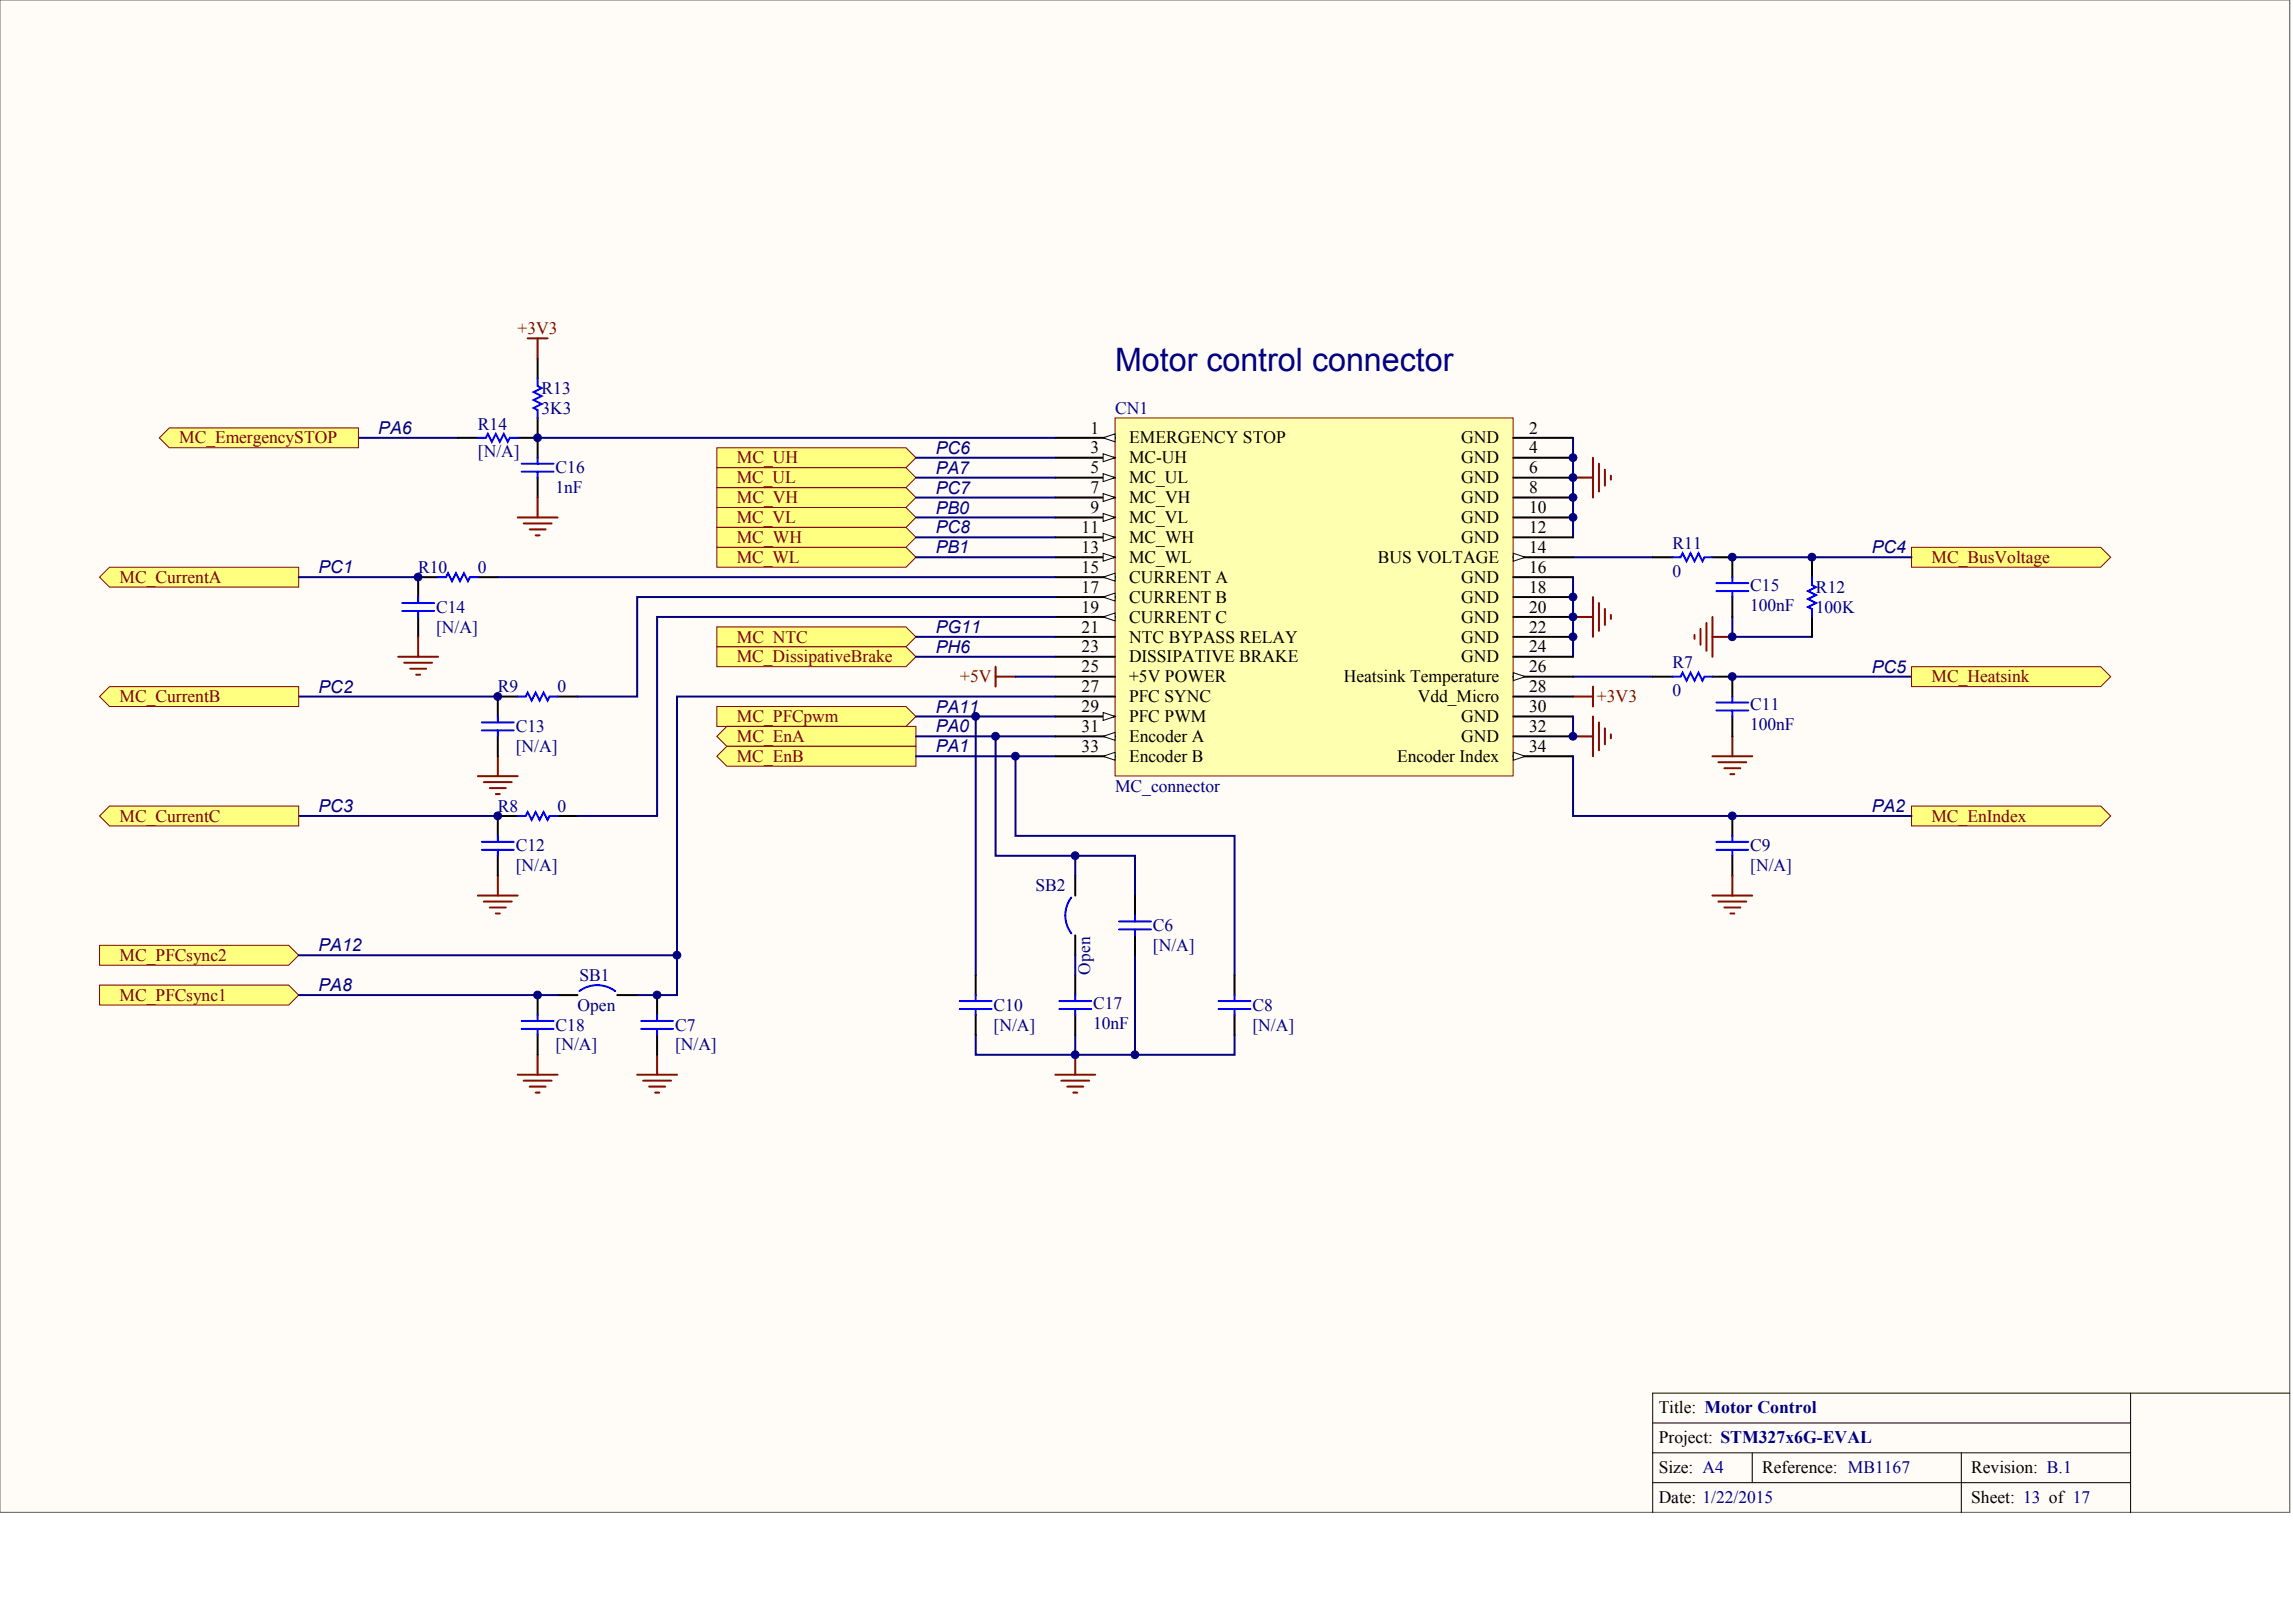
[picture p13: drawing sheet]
<svg xmlns="http://www.w3.org/2000/svg" width="840mm" height="594mm" viewBox="0 0 840 594" stroke-linecap="round" stroke-linejoin="round" font-family="sans-serif">
<defs><g id="words">
<text font-size="11.8" fill="#000080" x="408.3" y="136">Motor control connector</text>
<g font-size="6.5" fill="#000080">
<text x="138.5" y="158.9">PA6</text>
<text x="342.7" y="166.1">PC6</text>
<text x="342.7" y="173.4">PA7</text>
<text x="342.7" y="180.7">PC7</text>
<text x="342.7" y="188">PB0</text>
<text x="342.7" y="195.3">PC8</text>
<text x="342.7" y="202.6">PB1</text>
<text x="685.4" y="202.6">PC4</text>
<text x="116.7" y="209.8">PC1</text>
<text x="342.7" y="231.7">PG11</text>
<text x="342.7" y="239">PH6</text>
<text x="685.4" y="246.3">PC5</text>
<text x="116.7" y="253.6">PC2</text>
<text x="342.7" y="260.8">PA11</text>
<text x="342.7" y="268.1">PA0</text>
<text x="342.7" y="275.4">PA1</text>
<text x="116.7" y="297.3">PC3</text>
<text x="685.4" y="297.3">PA2</text>
<text x="116.7" y="348.3">PA12</text>
<text x="116.7" y="362.8">PA8</text>
</g>
<g font-size="6.4" fill="#800000">
<text x="189.5" y="122.3">+3V3</text>
<text x="65.6" y="162.3">MC_EmergencySTOP</text>
<text x="269.8" y="169.6">MC_UH</text>
<text x="269.8" y="176.9">MC_UL</text>
<text x="269.8" y="184.2">MC_VH</text>
<text x="269.8" y="191.5">MC_VL</text>
<text x="269.8" y="198.8">MC_WH</text>
<text x="269.8" y="206">MC_WL</text>
<text x="707.2" y="206">MC_BusVoltage</text>
<text x="43.7" y="213.3">MC_CurrentA</text>
<text x="269.8" y="235.2">MC_NTC</text>
<text x="269.8" y="242.5">MC_DissipativeBrake</text>
<text x="351.6" y="249.8">+5V</text>
<text x="707.2" y="249.8">MC_Heatsink</text>
<text x="43.7" y="257">MC_CurrentB</text>
<text x="584.7" y="257">+3V3</text>
<text x="269.8" y="264.3">MC_PFCpwm</text>
<text x="269.8" y="271.6">MC_EnA</text>
<text x="269.8" y="278.9">MC_EnB</text>
<text x="43.7" y="300.7">MC_CurrentC</text>
<text x="707.2" y="300.7">MC_EnIndex</text>
<text x="43.7" y="351.7">MC_PFCsync2</text>
<text x="43.7" y="366.3">MC_PFCsync1</text>
</g>
<g font-size="6.4" fill="#000080">
<text x="198.3" y="144.1">R13</text>
<text x="198.3" y="151.4">3K3</text>
<text x="408.3" y="151.4">CN1</text>
<text x="175" y="157.2">R14</text>
<text x="175" y="167.4">[N/A]</text>
<text x="203.4" y="173.3">C16</text>
<text x="203.4" y="180.5">1nF</text>
<text x="612.4" y="200.9">R11</text>
<text x="153.1" y="209.7">R10</text>
<text x="175" y="209.7">0</text>
<text x="612.4" y="211.1">0</text>
<text x="640.9" y="216.2">C15</text>
<text x="664.9" y="217">R12</text>
<text x="159.7" y="224.3">C14</text>
<text x="640.9" y="223.5">100nF</text>
<text x="664.9" y="224.3">100K</text>
<text x="159.7" y="231.5">[N/A]</text>
<text x="612.4" y="244.7">R7</text>
<text x="182.3" y="253.4">R9</text>
<text x="204.1" y="253.4">0</text>
<text x="612.4" y="254.9">0</text>
<text x="640.9" y="260">C11</text>
<text x="188.8" y="268">C13</text>
<text x="640.9" y="267.2">100nF</text>
<text x="188.8" y="275.2">[N/A]</text>
<text x="408.3" y="289.8">MC_connector</text>
<text x="182.3" y="297.1">R8</text>
<text x="204.1" y="297.1">0</text>
<text x="188.8" y="311.7">C12</text>
<text x="640.9" y="311.7">C9</text>
<text x="188.8" y="319">[N/A]</text>
<text x="640.9" y="319">[N/A]</text>
<text x="379.1" y="326.2">SB2</text>
<text x="422.2" y="340.8">C6</text>
<text x="422.2" y="348.1">[N/A]</text>
<text x="212.2" y="359">SB1</text>
<text x="211.4" y="370">Open</text>
<text x="363.8" y="370">C10</text>
<text x="400.3" y="369.2">C17</text>
<text x="458.6" y="370">C8</text>
<text x="203.4" y="377.2">C18</text>
<text x="247.2" y="377.2">C7</text>
<text x="363.8" y="377.2">[N/A]</text>
<text x="400.3" y="376.5">10nF</text>
<text x="458.6" y="377.2">[N/A]</text>
<text x="203.4" y="384.5">[N/A]</text>
<text x="247.2" y="384.5">[N/A]</text>
</g>
<g font-size="6.4">
<text x="399.3" y="158.7">1</text>
<text x="560" y="158.7">2</text>
<text x="399.3" y="166">3</text>
<text x="413.4" y="162.3">EMERGENCY STOP</text>
<text x="535" y="162.3">GND</text>
<text x="560" y="166">4</text>
<text x="399.3" y="173.3">5</text>
<text x="413.4" y="169.6">MC-UH</text>
<text x="535" y="169.6">GND</text>
<text x="560" y="173.3">6</text>
<text x="413.4" y="176.9">MC_UL</text>
<text x="535" y="176.9">GND</text>
<text x="399.3" y="180.5">7</text>
<text x="413.4" y="184.2">MC_VH</text>
<text x="535" y="184.2">GND</text>
<text x="560" y="180.5">8</text>
<text x="399.3" y="187.8">9</text>
<text x="413.4" y="191.5">MC_VL</text>
<text x="535" y="191.5">GND</text>
<text x="560" y="187.8">10</text>
<text x="396" y="195.1">11</text>
<text x="560" y="195.1">12</text>
<text x="396" y="202.4">13</text>
<text x="413.4" y="198.8">MC_WH</text>
<text x="535" y="198.8">GND</text>
<text x="560" y="202.4">14</text>
<text x="396" y="209.7">15</text>
<text x="413.4" y="206">MC_WL</text>
<text x="504.5" y="206">BUS VOLTAGE</text>
<text x="560" y="209.7">16</text>
<text x="413.4" y="213.3">CURRENT A</text>
<text x="535" y="213.3">GND</text>
<text x="396" y="217">17</text>
<text x="413.4" y="220.6">CURRENT B</text>
<text x="535" y="220.6">GND</text>
<text x="560" y="217">18</text>
<text x="396" y="224.3">19</text>
<text x="413.4" y="227.9">CURRENT C</text>
<text x="535" y="227.9">GND</text>
<text x="560" y="224.3">20</text>
<text x="396" y="231.5">21</text>
<text x="560" y="231.5">22</text>
<text x="396" y="238.8">23</text>
<text x="413.4" y="235.2">NTC BYPASS RELAY</text>
<text x="535" y="235.2">GND</text>
<text x="560" y="238.8">24</text>
<text x="413.4" y="242.5">DISSIPATIVE BRAKE</text>
<text x="535" y="242.5">GND</text>
<text x="396" y="246.1">25</text>
<text x="413.4" y="249.8">+5V POWER</text>
<text x="492.1" y="249.8">Heatsink Temperature</text>
<text x="560" y="246.1">26</text>
<text x="396" y="253.4">27</text>
<text x="413.4" y="257">PFC SYNC</text>
<text x="519.1" y="257">Vdd_Micro</text>
<text x="560" y="253.4">28</text>
<text x="396" y="260.7">29</text>
<text x="560" y="260.7">30</text>
<text x="396" y="268">31</text>
<text x="413.4" y="264.3">PFC PWM</text>
<text x="535" y="264.3">GND</text>
<text x="560" y="268">32</text>
<text x="396" y="275.2">33</text>
<text x="413.4" y="271.6">Encoder A</text>
<text x="535" y="271.6">GND</text>
<text x="560" y="275.2">34</text>
<text x="413.4" y="278.9">Encoder B</text>
<text x="511.5" y="278.9">Encoder Index</text>
<text x="607.3" y="517.1">Title: Motor Control</text>
<text x="607.3" y="528">Project: STM327x6G-EVAL</text>
<text x="607.3" y="539.1">Size: A4</text>
<text x="645.3" y="539.1">Reference: MB1167</text>
<text x="721.8" y="539.1">Revision: B.1</text>
<text x="607.3" y="550.2">Date: 1/22/2015</text>
<text x="721.8" y="550.2">Sheet: 13 of 17</text>
</g>
<text font-size="6.3" fill="#000080" x="399.1" y="357" transform="rotate(-90 399.1 357)">Open</text>
</g></defs>
<path d="M0 0h838.4v553.6h-838.4z" fill="#fffcf8" stroke="#696969" stroke-width=".37"/>
<path d="M780.1 509.9v43.7M838.5 509.9h-233.3v43.7M605.2 520.9h174.9M605.2 531.8h174.9M641.6 531.8v10.9M718.2 531.8v21.8M605.2 542.7h174.9" fill="none" stroke="#000" stroke-width=".37"/>
<g fill="none" stroke="#000" stroke-width=".73">
<path d="M196.9 131.1v7.3M196.9 153v14.6M167.7 160.3h7.3M189.6 160.3h7.3M196.9 174.8v7.3M160.4 211.3h-7.3v7.2M175 211.3h7.3M605.2 204h7.2M627 204h7.3M153.1 225.8v7.3M182.3 255h7.3M204.1 255h7.3"/>
<path d="M605.2 247.7h7.2M627 247.7h7.3M182.3 298.7h7.3M204.1 298.7h7.3M634.3 298.7v7.3M634.3 313.2v7.3"/>
</g>
<g fill="none" stroke="#00f" stroke-width=".73">
<path d="M196.9 138.4v2.9l1.4 .8-2.9 1.4 2.9 1.5-2.9 1.4 2.9 1.5-2.9 1.4 1.5 .8v2.9M175 160.3h2.9l.7-1.5 1.5 2.9 1.4-2.9 1.5 2.9 1.5-2.9 1.4 2.9 .8-1.4h2.9M191 169.7h11.7M191 172.7h11.7M196.9 167.6v2.1M196.9 172.7v2.1M153.1 218.5v2.2M160.4 211.3h2.9l.7-1.5 1.5 2.9 1.5-2.9 1.4 2.9 1.5-2.9 1.4 2.9 .8-1.4h2.9M612.4 204h3l.7-1.5 1.5 2.9 1.4-2.9 1.5 2.9 1.4-2.9 1.5 2.9 .7-1.4h2.9M147.3 220.7h11.6M147.3 223.6h11.6M153.1 223.6v2.2"/>
<path d="M189.6 255h2.9l.7-1.5 1.5 2.9 1.4-2.9 1.5 2.9 1.4-2.9 1.5 2.9 .7-1.4h2.9M612.4 247.7h3l.7-1.5 1.5 2.9 1.4-2.9 1.5 2.9 1.4-2.9 1.5 2.9 .7-1.4h2.9M189.6 298.7h2.9l.7-1.5 1.5 2.9 1.4-2.9 1.5 2.9 1.4-2.9 1.5 2.9 .7-1.4h2.9M628.5 308.1h11.7M628.5 311.1h11.7M634.3 306v2.1M634.3 311.1v2.1"/>
</g>
<g fill="none" stroke="#800000" stroke-width=".73">
<path d="M193.2 123.8h7.3M196.9 123.8v7.3M576 174.8h7.3M583.3 167.6v14.5M585.5 169.7v10.2M587.7 171.9v5.9M589.8 174.1v1.5M189.6 189.4h14.5M191.8 191.6h10.2M193.9 193.8h5.9M196.1 196h1.5M196.9 182.1v7.3"/>
<path d="M583.3 218.5v14.6M153.1 233.1v7.3M576 225.8h7.3M585.5 220.7v10.2M587.7 222.9v5.8M589.8 225.1v1.5M620.5 232.4v1.4M622.7 230.2v5.8M624.8 228v10.2M627 225.8v14.6M627 233.1h7.3M145.8 240.4h14.6"/>
<path d="M148 242.6h10.2M150.2 244.8h5.8M152.4 247h1.4M364.6 244v7.3M364.6 247.7h7.2M576 255h7.3M583.3 251.3v7.3M182.3 276.8v7.3M576 269.5h7.3M583.3 262.3v14.5M585.5 264.4v10.2M587.7 266.6v5.9"/>
<path d="M589.8 268.8v1.5M627 276.8h14.6M629.2 279h10.2M634.3 269.5v7.3M175 284.1h14.6M177.2 286.3h10.2M179.4 288.5h5.8M181.5 290.7h1.5M631.4 281.2h5.8M633.6 283.4h1.4M175 327.8h14.6M177.2 330h10.2"/>
<path d="M179.4 332.2h5.8M181.5 334.4h1.5M182.3 320.5v7.3M627 327.8h14.6M629.2 330h10.2M631.4 332.2h5.8M633.6 334.4h1.4M634.3 320.5v7.3M189.6 393.4h14.5M191.8 395.6h10.2M193.9 397.7h5.9M196.1 399.9h1.5"/>
<path d="M196.9 386.1v7.3M233.3 393.4h14.6M235.5 395.6h10.2M237.7 397.7h5.8M239.9 399.9h1.4M240.6 386.1v7.3M386.4 393.4h14.6M388.6 395.6h10.2M390.8 397.7h5.8M393 399.9h1.4M393.7 386.1v7.3"/>
</g>
<g fill="none" stroke="#000080" stroke-width=".73">
<path d="M131.2 160.3h36.5M576 160.3v36.4M576 211.3v29.1M576 204h29.2M109.4 255h72.9M371.8 247.7h14.6M576 247.7h29.2M634.3 247.7h65.6M386.4 276.8h-14.6v29.2h80.2v51M386.4 269.5h-21.8v43.7h51v14.6M109.4 298.7h72.9M357.3 378.8v7.3h94.7v-7.3"/>
<path d="M393.7 378.8v7.3"/>
</g>
<path d="M408.3 153h145.7v131h-145.7z" fill="#ffffb0" stroke="#800000" stroke-width=".37"/>
<path d="M386.4 160.3h21.9" fill="none" stroke="#000" stroke-width=".73"/>
<path d="M403.9 160.3l4.4-1.5v2.9z" fill="#fffcf8" stroke="#000" stroke-width=".37"/>
<path d="M386.4 167.6h21.9" fill="none" stroke="#000" stroke-width=".73"/>
<path d="M403.9 166.1l4.4 1.5-4.4 1.4z" fill="#fffcf8" stroke="#000" stroke-width=".37"/>
<path d="M386.4 174.8h21.9" fill="none" stroke="#000" stroke-width=".73"/>
<path d="M403.9 173.4l4.4 1.4-4.4 1.5z" fill="#fffcf8" stroke="#000" stroke-width=".37"/>
<path d="M386.4 182.1h21.9" fill="none" stroke="#000" stroke-width=".73"/>
<path d="M403.9 180.7l4.4 1.4-4.4 1.5z" fill="#fffcf8" stroke="#000" stroke-width=".37"/>
<path d="M386.4 189.4h21.9" fill="none" stroke="#000" stroke-width=".73"/>
<path d="M403.9 187.9l4.4 1.5-4.4 1.5z" fill="#fffcf8" stroke="#000" stroke-width=".37"/>
<path d="M386.4 196.7h21.9" fill="none" stroke="#000" stroke-width=".73"/>
<path d="M403.9 195.2l4.4 1.5-4.4 1.4z" fill="#fffcf8" stroke="#000" stroke-width=".37"/>
<path d="M386.4 204h21.9" fill="none" stroke="#000" stroke-width=".73"/>
<path d="M403.9 202.5l4.4 1.5-4.4 1.4z" fill="#fffcf8" stroke="#000" stroke-width=".37"/>
<path d="M386.4 211.3h21.9" fill="none" stroke="#000" stroke-width=".73"/>
<path d="M403.9 211.3l4.4-1.5v2.9z" fill="#fffcf8" stroke="#000" stroke-width=".37"/>
<path d="M386.4 225.8h21.9" fill="none" stroke="#000" stroke-width=".73"/>
<path d="M403.9 225.8l4.4-1.4v2.9z" fill="#fffcf8" stroke="#000" stroke-width=".37"/>
<path d="M386.4 218.5h21.9" fill="none" stroke="#000" stroke-width=".73"/>
<path d="M403.9 218.5l4.4-1.4v2.9z" fill="#fffcf8" stroke="#000" stroke-width=".37"/>
<path d="M386.4 233.1h21.9M386.4 240.4h21.9M386.4 247.7h21.9M386.4 255h21.9M386.4 262.3h21.9" fill="none" stroke="#000" stroke-width=".73"/>
<path d="M403.9 260.8l4.4 1.5-4.4 1.4z" fill="#fffcf8" stroke="#000" stroke-width=".37"/>
<path d="M386.4 269.5h21.9" fill="none" stroke="#000" stroke-width=".73"/>
<path d="M403.9 269.5l4.4-1.4v2.9z" fill="#fffcf8" stroke="#000" stroke-width=".37"/>
<path d="M386.4 276.8h21.9" fill="none" stroke="#000" stroke-width=".73"/>
<path d="M403.9 276.8l4.4-1.4v2.9z" fill="#fffcf8" stroke="#000" stroke-width=".37"/>
<path d="M554.1 160.3h21.9M554.1 167.6h21.9M554.1 174.8h21.9M554.1 182.1h21.9M554.1 189.4h21.9M554.1 196.7h21.9M554.1 204h21.9" fill="none" stroke="#000" stroke-width=".73"/>
<path d="M554.1 202.5l4.4 1.5-4.4 1.4z" fill="#fffcf8" stroke="#000" stroke-width=".37"/>
<path d="M554.1 211.3h21.9M554.1 218.5h21.9M554.1 225.8h21.9M554.1 233.1h21.9M554.1 240.4h21.9M554.1 247.7h21.9" fill="none" stroke="#000" stroke-width=".73"/>
<path d="M554.1 246.2l4.4 1.5-4.4 1.4z" fill="#fffcf8" stroke="#000" stroke-width=".37"/>
<path d="M554.1 255h21.9M554.1 262.3h21.9M554.1 269.5h21.9M554.1 276.8h21.9" fill="none" stroke="#000" stroke-width=".73"/>
<path d="M554.1 275.4l4.4 1.4-4.4 1.5z" fill="#fffcf8" stroke="#000" stroke-width=".37"/>
<path d="M196.9 160.3h189.5M386.4 262.3h-29.1v94.7M576 262.3v7.2" fill="none" stroke="#000080" stroke-width=".73"/>
<g fill="#ffff80" stroke="#800000" stroke-width=".37">
<path d="M58.3 160.3l3.7-3.7h69.2v7.3h-69.2z" fill-rule="evenodd"/>
<path d="M36.5 211.3l3.6-3.7h69.3v7.3h-69.3z" fill-rule="evenodd"/>
<path d="M36.5 255l3.6-3.7h69.3v7.3h-69.3z" fill-rule="evenodd"/>
<path d="M36.5 298.7l3.6-3.7h69.3v7.3h-69.3z" fill-rule="evenodd"/>
<path d="M36.5 360.6h69.2l3.7 3.6-3.7 3.7h-69.2z" fill-rule="evenodd"/>
<path d="M36.5 346h69.2l3.7 3.7-3.7 3.6h-69.2z" fill-rule="evenodd"/>
</g>
<path d="M109.4 349.7h138.5" fill="none" stroke="#000080" stroke-width=".73"/>
<g fill="#ffff80" stroke="#800000" stroke-width=".37">
<path d="M262.5 200.3h69.2l3.7 3.7-3.7 3.6h-69.2z" fill-rule="evenodd"/>
<path d="M262.5 178.5h69.2l3.7 3.6-3.7 3.7h-69.2z" fill-rule="evenodd"/>
<path d="M262.5 185.8h69.2l3.7 3.6-3.7 3.6h-69.2z" fill-rule="evenodd"/>
<path d="M262.5 163.9h69.2l3.7 3.7-3.7 3.6h-69.2z" fill-rule="evenodd"/>
<path d="M262.5 171.2h69.2l3.7 3.6-3.7 3.7h-69.2z" fill-rule="evenodd"/>
<path d="M262.5 193h69.2l3.7 3.7-3.7 3.6h-69.2z" fill-rule="evenodd"/>
</g>
<path d="M335.4 167.6h51M335.4 174.8h51M335.4 182.1h51M335.4 189.4h51M335.4 196.7h51M335.4 204h51" fill="none" stroke="#000080" stroke-width=".73"/>
<g fill="#ffff80" stroke="#800000" stroke-width=".37">
<path d="M262.5 229.5h69.2l3.7 3.6-3.7 3.7h-69.2z" fill-rule="evenodd"/>
<path d="M262.5 236.8h69.2l3.7 3.6-3.7 3.6h-69.2z" fill-rule="evenodd"/>
</g>
<path d="M335.4 233.1h51M335.4 240.4h51" fill="none" stroke="#000080" stroke-width=".73"/>
<g fill="#ffff80" stroke="#800000" stroke-width=".37">
<path d="M262.5 258.6h69.2l3.7 3.7-3.7 3.6h-69.2z" fill-rule="evenodd"/>
<path d="M262.5 269.5l3.6-3.6h69.3v7.3h-69.3z" fill-rule="evenodd"/>
<path d="M262.5 276.8l3.6-3.6h69.3v7.3h-69.3z" fill-rule="evenodd"/>
</g>
<path d="M335.4 262.3h21.9M335.4 269.5h29.2M335.4 276.8h36.4" fill="none" stroke="#000080" stroke-width=".73"/>
<g fill="#ffff80" stroke="#800000" stroke-width=".37">
<path d="M699.9 244h69.3l3.6 3.7-3.6 3.6h-69.3z" fill-rule="evenodd"/>
<path d="M699.9 200.3h69.3l3.6 3.7-3.6 3.6h-69.3z" fill-rule="evenodd"/>
<path d="M699.9 295h69.3l3.6 3.7-3.6 3.6h-69.3z" fill-rule="evenodd"/>
</g>
<path d="M109.4 211.3h43.7M182.3 211.3h204.1M386.4 218.5h-153.1v36.5h-21.9M634.3 204h65.6M386.4 225.8h-145.8v72.9h-29.2M634.3 225.8v7.3h29.2M386.4 255h-138.5v109.2h-14.6M576 276.8v21.9h123.9M393.7 313.2v7.3M393.7 349.7v7.3M415.6 349.7v36.4M109.4 364.2h94.7" fill="none" stroke="#000080" stroke-width=".73"/>
<g fill="none" stroke="#00f" stroke-width=".73">
<path d="M628.5 216.4h11.7M628.5 213.4h11.7M634.3 211.3v2.1M634.3 216.4v2.1M663.5 211.3v2.9l1.4 .7-2.9 1.5 2.9 1.4-2.9 1.5 2.9 1.4-2.9 1.5 1.5 .7v2.9M628.5 257.2h11.7M634.3 255v2.2M176.4 264.4h11.7M176.4 267.4h11.7M182.3 262.3v2.1M182.3 267.4v2.1M628.5 260.1h11.7"/>
<path d="M634.3 260.1v2.2M176.4 308.1h11.7M176.4 311.1h11.7M182.3 306v2.1M182.3 311.1v2.1M392.2 328.5a10.9 10.9 0 0 0 .1 13.1M409.8 337.3h11.6M415.6 335.1v2.2M409.8 340.2h11.6M415.6 340.2v2.2M191 373.7h11.7M191 376.6h11.7"/>
<path d="M196.9 371.5v2.2M196.9 376.6v2.2M212.2 362.8a10.9 10.9 0 0 1 13.1 0M234.8 373.7h11.6M234.8 376.6h11.6M240.6 371.5v2.2M240.6 376.6v2.2M351.4 366.4h11.7M351.4 369.3h11.7M357.3 364.2v2.2M357.3 369.3v2.2M387.9 366.4h11.6"/>
<path d="M387.9 369.3h11.6M393.7 364.2v2.2M393.7 369.3v2.2M446.2 366.4h11.7M446.2 369.3h11.7M452 364.2v2.2M452 369.3v2.2"/>
</g>
<g fill="none" stroke="#000" stroke-width=".73">
<path d="M634.3 204v7.3M634.3 218.5v7.3M663.5 204v7.3M663.5 225.8v7.3M182.3 255v7.3M634.3 247.7v7.3M182.3 269.5v7.3M634.3 262.3v7.2M182.3 298.7v7.3M182.3 313.2v7.3M393.7 320.5v7.3M415.6 327.8v7.3"/>
<path d="M357.3 357v7.2M393.7 342.4v7.3M393.7 357v7.2M415.6 342.4v7.3M452 357v7.2M196.9 364.2v7.3M196.9 378.8v7.3M204.1 364.2h7.3M226 364.2h7.3M240.6 364.2v7.3M240.6 378.8v7.3M357.3 371.5v7.3"/>
<path d="M393.7 371.5v7.3M452 371.5v7.3"/>
</g>
<g fill="#000080" stroke="#000080" stroke-width=".37">
<circle cx="153.1" cy="211.2" r="1.42"/>
<circle cx="182.2" cy="298.6" r="1.42"/>
<circle cx="182.2" cy="254.9" r="1.42"/>
<circle cx="196.8" cy="364.2" r="1.42"/>
<circle cx="196.8" cy="160.2" r="1.42"/>
<circle cx="240.6" cy="364.2" r="1.42"/>
<circle cx="247.9" cy="349.6" r="1.42"/>
<circle cx="357.2" cy="262.2" r="1.42"/>
<circle cx="364.5" cy="269.5" r="1.42"/>
<circle cx="371.8" cy="276.8" r="1.42"/>
<circle cx="393.7" cy="386.1" r="1.42"/>
<circle cx="393.7" cy="313.2" r="1.42"/>
<circle cx="415.6" cy="386.1" r="1.42"/>
<circle cx="576" cy="269.5" r="1.42"/>
<circle cx="576" cy="233.1" r="1.42"/>
<circle cx="576" cy="225.8" r="1.42"/>
<circle cx="576" cy="218.5" r="1.42"/>
<circle cx="576" cy="189.4" r="1.42"/>
<circle cx="576" cy="182.1" r="1.42"/>
<circle cx="576" cy="174.8" r="1.42"/>
<circle cx="576" cy="167.5" r="1.42"/>
<circle cx="634.3" cy="298.6" r="1.42"/>
<circle cx="634.3" cy="247.6" r="1.42"/>
<circle cx="634.3" cy="233.1" r="1.42"/>
<circle cx="634.3" cy="203.9" r="1.42"/>
<circle cx="663.4" cy="203.9" r="1.42"/>
</g>
<use href="#words"/>
</svg>
